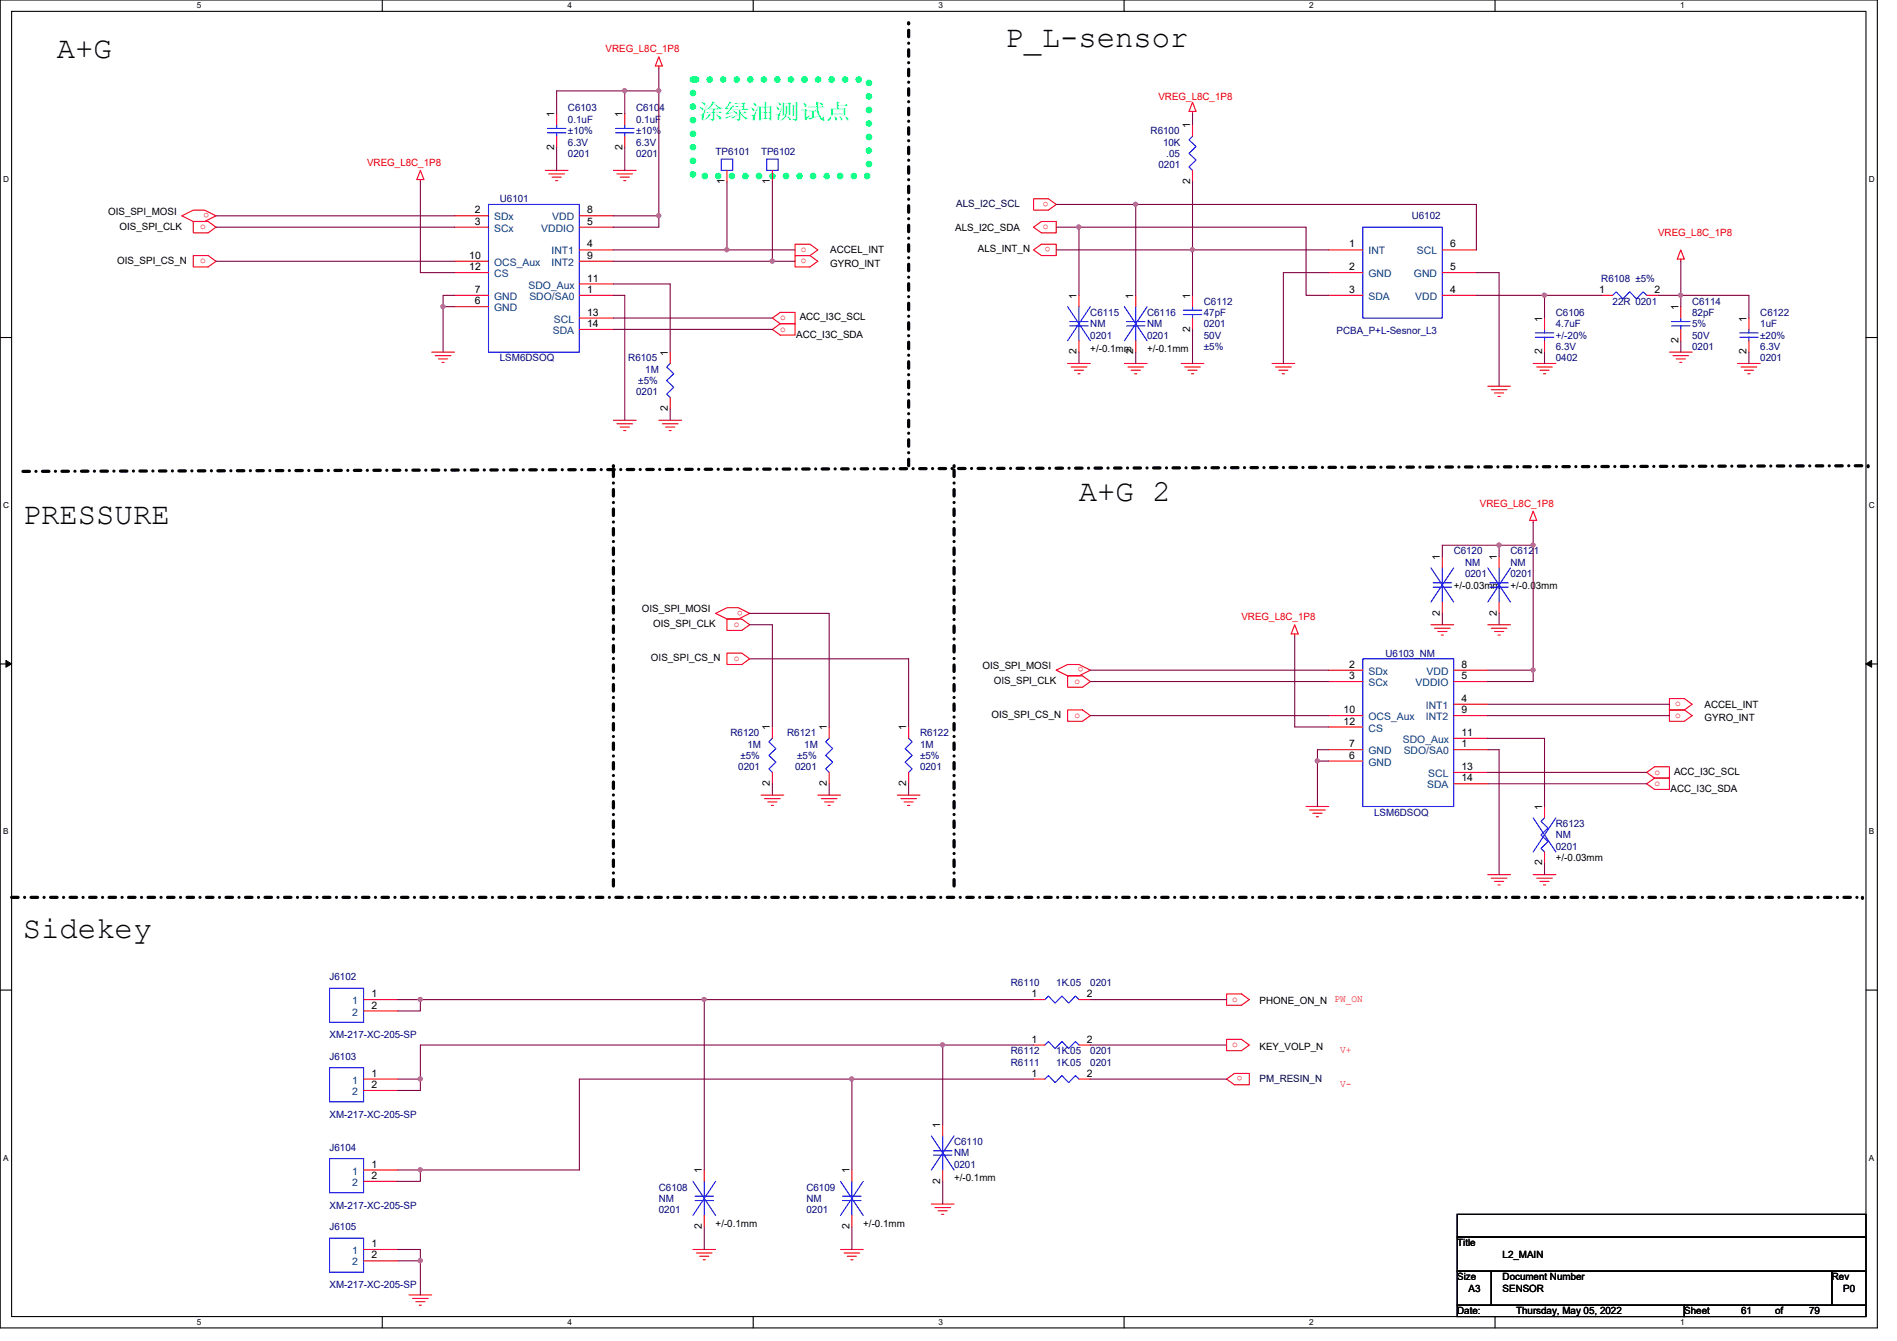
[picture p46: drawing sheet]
<svg xmlns="http://www.w3.org/2000/svg" width="297mm" height="210mm" viewBox="0 0 297 210" stroke-linecap="round" stroke-linejoin="round" font-family="sans-serif">
<defs><g id="words">
<g font-size="4.8">
<text x="8.9" y="9.1">A+G</text>
<text x="157.4" y="7.3">P_L-sensor</text>
<text x="3.6" y="82">PRESSURE</text>
<text x="168.9" y="78.4">A+G 2</text>
<text x="3.6" y="146.9">Sidekey</text>
</g>
<text font-size="3.3" fill="#00ff80" x="109.4" y="18.7">涂涂涂测测涂</text>
<g font-size="1.6" fill="#f00">
<text x="94.8" y="8.2">VREG_L8C_1P8</text>
<text x="181.4" y="15.7">VREG_L8C_1P8</text>
<text x="57.5" y="26">VREG_L8C_1P8</text>
<text x="31.3" y="35.9">o</text>
<text x="32.8" y="33.4" transform="rotate(180 32.8 33.4)">o</text>
<text x="163.3" y="35.9">o</text>
<text x="164.2" y="31.6" transform="rotate(180 164.2 31.6)">o</text>
<text x="31.3" y="41.2">o</text>
<text x="125.4" y="39.5">o</text>
<text x="125.4" y="41.2">o</text>
<text x="164.5" y="38.7" transform="rotate(180 164.5 38.7)">o</text>
<text x="259.6" y="37">VREG_L8C_1P8</text>
<text x="122.2" y="50.1">o</text>
<text x="122.2" y="51.9">o</text>
<text x="231.7" y="79.3">VREG_L8C_1P8</text>
<text x="116.3" y="95.6" transform="rotate(180 116.3 95.6)">o</text>
<text x="114.9" y="98.1">o</text>
<text x="194.4" y="97.1">VREG_L8C_1P8</text>
<text x="114.9" y="103.5">o</text>
<text x="168.2" y="107">o</text>
<text x="169.7" y="104.5" transform="rotate(180 169.7 104.5)">o</text>
<text x="168.2" y="112.4">o</text>
<text x="262.3" y="110.6">o</text>
<text x="262.3" y="112.4">o</text>
<text x="259.1" y="121.2">o</text>
<text x="259.1" y="123">o</text>
<text x="193" y="156.8">o</text>
<text x="209" y="156.8">PW_ON</text>
<text x="193" y="163.9">o</text>
<text x="209.8" y="164.8">V+</text>
<text x="194.6" y="168.5" transform="rotate(180 194.6 168.5)">o</text>
<text x="209.8" y="170.1">V-</text>
</g>
<g font-size="1.6" fill="#000080">
<text x="88.9" y="17.4">C6103</text>
<text x="99.6" y="17.4">C6104</text>
<text x="88.9" y="19.2">0.1uF</text>
<text x="88.9" y="22.8">6.3V</text>
<text x="88.9" y="21">±10%</text>
<text x="99.6" y="19.2">0.1uF</text>
<text x="99.6" y="22.8">6.3V</text>
<text x="99.6" y="21">±10%</text>
<text x="180.2" y="21">R6100</text>
<text x="182.1" y="22.8">10K</text>
<text x="88.9" y="24.6">0201</text>
<text x="99.6" y="24.6">0201</text>
<text x="112.1" y="24.2">TP6101</text>
<text x="119.2" y="24.2">TP6102</text>
<text x="181.4" y="26.3">0201</text>
<text x="182.6" y="24.6">.05</text>
<text x="78.3" y="31.7">U6101</text>
<text x="221.1" y="34.3">U6102</text>
<text x="188.5" y="47.7">C6112</text>
<text x="250.7" y="44.1">R6108 ±5%</text>
<text x="252.5" y="47.7">22R 0201</text>
<text x="265" y="47.7">C6114</text>
<text x="170.7" y="49.4">C6115</text>
<text x="170.7" y="51.2">NM</text>
<text x="170.7" y="53">0201</text>
<text x="179.6" y="49.4">C6116</text>
<text x="179.6" y="51.2">NM</text>
<text x="179.6" y="53">0201</text>
<text x="188.5" y="49.4">47pF</text>
<text x="188.5" y="51.2">0201</text>
<text x="188.5" y="53">50V</text>
<text x="209.3" y="52.3">PCBA_P+L-Sesnor_L3</text>
<text x="243.6" y="49.4">C6106</text>
<text x="243.6" y="51.2">4.7uF</text>
<text x="243.6" y="53">+/-20%</text>
<text x="265" y="49.4">82pF</text>
<text x="265" y="53">50V</text>
<text x="265" y="51.2">5%</text>
<text x="275.6" y="49.4">C6122</text>
<text x="275.6" y="51.2">1uF</text>
<text x="275.6" y="53">±20%</text>
<text x="78.3" y="56.6">LSM6DSOQ</text>
<text x="98.4" y="56.6">R6105</text>
<text x="101" y="58.3">1M</text>
<text x="188.5" y="54.8">±5%</text>
<text x="243.6" y="56.6">0402</text>
<text x="243.6" y="54.8">6.3V</text>
<text x="265" y="54.8">0201</text>
<text x="275.6" y="56.6">0201</text>
<text x="275.6" y="54.8">6.3V</text>
<text x="99.6" y="61.9">0201</text>
<text x="99.9" y="60.1">±5%</text>
<text x="227.6" y="86.8">C6120</text>
<text x="229.4" y="88.6">NM</text>
<text x="236.5" y="86.8">C6121</text>
<text x="236.5" y="88.6">NM</text>
<text x="229.4" y="90.3">0201</text>
<text x="236.5" y="90.3">0201</text>
<text x="217" y="102.8">U6103_NM</text>
<text x="114.4" y="115.2">R6120</text>
<text x="115.9" y="118.8">±5%</text>
<text x="117" y="117">1M</text>
<text x="123.3" y="115.2">R6121</text>
<text x="124.8" y="118.8">±5%</text>
<text x="125.9" y="117">1M</text>
<text x="144.1" y="115.2">R6122</text>
<text x="144.1" y="117">1M</text>
<text x="144.1" y="118.8">±5%</text>
<text x="115.6" y="120.6">0201</text>
<text x="124.5" y="120.6">0201</text>
<text x="144.1" y="120.6">0201</text>
<text x="215.2" y="127.7">LSM6DSOQ</text>
<text x="243.6" y="129.5">R6123</text>
<text x="243.6" y="131.2">NM</text>
<text x="243.6" y="133">0201</text>
<text x="51.6" y="153.5">J6102</text>
<text x="158.3" y="154.3">R6110</text>
<text x="165.4" y="154.3">1K.05</text>
<text x="170.7" y="154.3">0201</text>
<text x="51.6" y="162.5">XM-217-XC-205-SP</text>
<text x="51.6" y="165.9">J6103</text>
<text x="158.3" y="166.8">R6111</text>
<text x="158.3" y="165">R6112</text>
<text x="165.4" y="166.8">1K.05</text>
<text x="165.4" y="165">1K.05</text>
<text x="170.7" y="166.8">0201</text>
<text x="170.7" y="165">0201</text>
<text x="51.6" y="175">XM-217-XC-205-SP</text>
<text x="149.4" y="179.2">C6110</text>
<text x="51.6" y="180.1">J6104</text>
<text x="149.4" y="181">NM</text>
<text x="149.4" y="182.8">0201</text>
<text x="51.6" y="189.2">XM-217-XC-205-SP</text>
<text x="103.2" y="186.4">C6108</text>
<text x="103.2" y="188.1">NM</text>
<text x="103.2" y="189.9">0201</text>
<text x="126.3" y="186.4">C6109</text>
<text x="126.3" y="188.1">NM</text>
<text x="126.3" y="189.9">0201</text>
<text x="51.6" y="192.6">J6105</text>
<text x="51.6" y="201.6">XM-217-XC-205-SP</text>
</g>
<g font-size="1.6">
<text x="86.8" y="23.5" transform="rotate(-90 86.8 23.5)">2</text>
<text x="86.8" y="18.3" transform="rotate(-90 86.8 18.3)">1</text>
<text x="97.4" y="23.5" transform="rotate(-90 97.4 23.5)">2</text>
<text x="97.4" y="18.3" transform="rotate(-90 97.4 18.3)">1</text>
<text x="186.3" y="20.1" transform="rotate(-90 186.3 20.1)">1</text>
<text x="113.5" y="28.8" transform="rotate(-90 113.5 28.8)">1</text>
<text x="120.6" y="28.8" transform="rotate(-90 120.6 28.8)">1</text>
<text x="186.3" y="28.8" transform="rotate(-90 186.3 28.8)">2</text>
<text x="16.9" y="33.6">OIS_SPI_MOSI</text>
<text x="18.7" y="35.9">OIS_SPI_CLK</text>
<text x="74.4" y="33.4">2</text>
<text x="74.4" y="35.2">3</text>
<text x="91.9" y="33.4">8</text>
<text x="91.9" y="35.2">5</text>
<text x="18.4" y="41.3">OIS_SPI_CS_N</text>
<text x="73.5" y="40.5">10</text>
<text x="91.9" y="38.7">4</text>
<text x="91.9" y="40.5">9</text>
<text x="130" y="39.7">ACCEL_INT</text>
<text x="130" y="41.8">GYRO_INT</text>
<text x="149.6" y="36.1">ALS_I2C_SDA</text>
<text x="153.1" y="39.5">ALS_INT_N</text>
<text x="211.3" y="38.7">1</text>
<text x="227.1" y="38.7">6</text>
<text x="73.5" y="42.3">12</text>
<text x="74.4" y="47.6">6</text>
<text x="74.4" y="45.8">7</text>
<text x="91.9" y="44.1">11</text>
<text x="91.9" y="45.8">1</text>
<text x="168.6" y="46.8" transform="rotate(-90 168.6 46.8)">1</text>
<text x="177.5" y="46.8" transform="rotate(-90 177.5 46.8)">1</text>
<text x="186.3" y="46.8" transform="rotate(-90 186.3 46.8)">1</text>
<text x="211.3" y="42.3">2</text>
<text x="211.3" y="45.8">3</text>
<text x="227.1" y="42.3">5</text>
<text x="227.1" y="45.8">4</text>
<text x="250.4" y="45.8">1</text>
<text x="259.1" y="45.8">2</text>
<text x="91.9" y="51.2">14</text>
<text x="91.9" y="49.4">13</text>
<text x="124.7" y="52.8">ACC_I3C_SDA</text>
<text x="125.2" y="50.2">ACC_I3C_SCL</text>
<text x="186.3" y="51.9" transform="rotate(-90 186.3 51.9)">2</text>
<text x="241.5" y="50.3" transform="rotate(-90 241.5 50.3)">1</text>
<text x="262.8" y="53.7" transform="rotate(-90 262.8 53.7)">2</text>
<text x="262.8" y="48.6" transform="rotate(-90 262.8 48.6)">1</text>
<text x="273.5" y="50.3" transform="rotate(-90 273.5 50.3)">1</text>
<text x="104.6" y="55.7" transform="rotate(-90 104.6 55.7)">1</text>
<text x="168.6" y="55.5" transform="rotate(-90 168.6 55.5)">2</text>
<text x="170.7" y="55.1">+/-0.1mm</text>
<text x="177.5" y="55.5" transform="rotate(-90 177.5 55.5)">2</text>
<text x="179.6" y="55.1">+/-0.1mm</text>
<text x="241.5" y="55.5" transform="rotate(-90 241.5 55.5)">2</text>
<text x="273.5" y="55.5" transform="rotate(-90 273.5 55.5)">2</text>
<text x="104.6" y="64.3" transform="rotate(-90 104.6 64.3)">2</text>
<text x="225.5" y="87.7" transform="rotate(-90 225.5 87.7)">1</text>
<text x="234.4" y="87.7" transform="rotate(-90 234.4 87.7)">1</text>
<text x="100.5" y="95.8">OIS_SPI_MOSI</text>
<text x="227.6" y="92.1">+/-0.03mm</text>
<text x="236.5" y="92.1">+/-0.03mm</text>
<text x="102.3" y="98.2">OIS_SPI_CLK</text>
<text x="225.5" y="96.4" transform="rotate(-90 225.5 96.4)">2</text>
<text x="234.4" y="96.4" transform="rotate(-90 234.4 96.4)">2</text>
<text x="101.9" y="103.5">OIS_SPI_CS_N</text>
<text x="153.8" y="104.7">OIS_SPI_MOSI</text>
<text x="155.6" y="107.1">OIS_SPI_CLK</text>
<text x="211.3" y="104.5">2</text>
<text x="211.3" y="106.3">3</text>
<text x="228.9" y="104.5">8</text>
<text x="228.9" y="106.3">5</text>
<text x="155.3" y="112.4">OIS_SPI_CS_N</text>
<text x="210.4" y="111.6">10</text>
<text x="210.4" y="113.4">12</text>
<text x="228.9" y="109.9">4</text>
<text x="228.9" y="111.6">9</text>
<text x="266.9" y="110.8">ACCEL_INT</text>
<text x="266.9" y="112.9">GYRO_INT</text>
<text x="120.6" y="114.3" transform="rotate(-90 120.6 114.3)">1</text>
<text x="129.5" y="114.3" transform="rotate(-90 129.5 114.3)">1</text>
<text x="141.9" y="114.3" transform="rotate(-90 141.9 114.3)">1</text>
<text x="211.3" y="118.7">6</text>
<text x="211.3" y="117">7</text>
<text x="228.9" y="115.2">11</text>
<text x="228.9" y="117">1</text>
<text x="120.6" y="123" transform="rotate(-90 120.6 123)">2</text>
<text x="129.5" y="123" transform="rotate(-90 129.5 123)">2</text>
<text x="141.9" y="123" transform="rotate(-90 141.9 123)">2</text>
<text x="228.9" y="122.3">14</text>
<text x="228.9" y="120.5">13</text>
<text x="261.6" y="124">ACC_I3C_SDA</text>
<text x="262.1" y="121.3">ACC_I3C_SCL</text>
<text x="241.5" y="126.8" transform="rotate(-90 241.5 126.8)">1</text>
<text x="241.5" y="135.5" transform="rotate(-90 241.5 135.5)">2</text>
<text x="243.6" y="134.8">+/-0.03mm</text>
<text x="58.2" y="156.1">1</text>
<text x="58.2" y="157.9">2</text>
<text x="161.5" y="156.1">1</text>
<text x="170.2" y="156.1">2</text>
<text x="197.2" y="157.2">PHONE_ON_N</text>
<text x="161.5" y="163.2">1</text>
<text x="170.2" y="163.2">2</text>
<text x="197.2" y="164.3">KEY_VOLP_N</text>
<text x="58.2" y="168.5">1</text>
<text x="58.2" y="170.3">2</text>
<text x="161.5" y="168.5">1</text>
<text x="170.2" y="168.5">2</text>
<text x="147.2" y="176.6" transform="rotate(-90 147.2 176.6)">1</text>
<text x="58.2" y="182.8">1</text>
<text x="58.2" y="184.5">2</text>
<text x="109.9" y="183.7" transform="rotate(-90 109.9 183.7)">1</text>
<text x="133" y="183.7" transform="rotate(-90 133 183.7)">1</text>
<text x="147.2" y="185.3" transform="rotate(-90 147.2 185.3)">2</text>
<text x="149.4" y="184.9">+/-0.1mm</text>
<text x="58.2" y="195.2">1</text>
<text x="58.2" y="197">2</text>
<text x="109.9" y="192.4" transform="rotate(-90 109.9 192.4)">2</text>
<text x="112.1" y="192">+/-0.1mm</text>
<text x="133" y="192.4" transform="rotate(-90 133 192.4)">2</text>
<text x="135.2" y="192">+/-0.1mm</text>
<text x="228.2" y="195.1">Title</text>
<text x="235.3" y="196.8">L2_MAIN</text>
<text x="228.2" y="200.4">Size</text>
<text x="230" y="202.2">A3</text>
<text x="235.3" y="200.4">Document Number</text>
<text x="235.3" y="202.2">SENSOR</text>
<text x="286.8" y="200.4">Rev</text>
<text x="288.6" y="202.2">P0</text>
<text x="228.2" y="205.7">Date:</text>
<text x="237.4" y="205.7">Thursday, May 05, 2022</text>
<text x="263.7" y="205.7">Sheet</text>
<text x="272.6" y="205.7">61</text>
<text x="278" y="205.7">of</text>
<text x="283.3" y="205.7">79</text>
</g>
<g font-size="1.6" fill="#004080">
<text x="77.4" y="34.5">SDx</text>
<text x="86.5" y="34.5">VDD</text>
<text x="77.4" y="36.3">SCx</text>
<text x="77.4" y="41.6">OCS_Aux</text>
<text x="84.7" y="36.3">VDDIO</text>
<text x="86.4" y="39.8">INT1</text>
<text x="86.4" y="41.6">INT2</text>
<text x="214.3" y="39.8">INT</text>
<text x="221.9" y="39.8">SCL</text>
<text x="77.4" y="46.9">GND</text>
<text x="77.4" y="43.4">CS</text>
<text x="82.8" y="45.2">SDO_Aux</text>
<text x="82.9" y="46.9">SDO/SA0</text>
<text x="214.3" y="43.4">GND</text>
<text x="214.3" y="46.9">SDA</text>
<text x="221.4" y="43.4">GND</text>
<text x="221.6" y="46.9">VDD</text>
<text x="77.4" y="48.7">GND</text>
<text x="86.6" y="52.3">SDA</text>
<text x="86.7" y="50.5">SCL</text>
<text x="214.3" y="105.6">SDx</text>
<text x="214.3" y="107.4">SCx</text>
<text x="221.7" y="107.4">VDDIO</text>
<text x="223.4" y="105.6">VDD</text>
<text x="214.3" y="112.7">OCS_Aux</text>
<text x="223.3" y="111">INT1</text>
<text x="223.3" y="112.7">INT2</text>
<text x="214.3" y="119.8">GND</text>
<text x="214.3" y="118.1">GND</text>
<text x="214.3" y="114.5">CS</text>
<text x="219.7" y="116.3">SDO_Aux</text>
<text x="219.8" y="118.1">SDO/SA0</text>
<text x="223.5" y="123.4">SDA</text>
<text x="223.6" y="121.6">SCL</text>
<text x="55.2" y="157.2">1</text>
<text x="55.2" y="159">2</text>
<text x="55.2" y="169.6">1</text>
<text x="55.2" y="171.4">2</text>
<text x="55.2" y="183.9">1</text>
<text x="55.2" y="185.6">2</text>
<text x="55.2" y="196.3">1</text>
<text x="55.2" y="198.1">2</text>
</g>
<g font-size="1.6" fill="#000040">
<text x="149.7" y="32.4">ALS_I2C_SCL</text>
<text x="197.2" y="169.3">PM_RESIN_N</text>
</g>
<g font-size="1.3">
<text x="30.8" y="1.3">5</text>
<text x="88.9" y="1.3">4</text>
<text x="146.9" y="1.3">3</text>
<text x="205" y="1.3">2</text>
<text x="263.1" y="1.3">1</text>
<text x=".5" y="28.4">D</text>
<text x="292.6" y="28.4">D</text>
<text x=".5" y="79.5">C</text>
<text x="292.6" y="79.5">C</text>
<text x=".5" y="130.6">B</text>
<text x="292.6" y="130.6">B</text>
<text x=".5" y="181.7">A</text>
<text x="292.6" y="181.7">A</text>
<text x="30.8" y="207.4">5</text>
<text x="88.9" y="207.4">4</text>
<text x="146.9" y="207.4">3</text>
<text x="205" y="207.4">2</text>
<text x="263.1" y="207.4">1</text>
</g>
</g></defs>
<path d="M0 0h294v207.9h-294zM1.8 1.8h290.4v204.3h-290.4z" fill="none" stroke="#000" stroke-width=".17"/>
<g fill="#fff">
<path d="M30.8 .2h.7v1.4h-.7z"/>
<path d="M30.8 206.2h.7v1.4h-.7z"/>
</g>
<path d="M59.9 0v1.8M59.9 206.1v1.8" fill="none" stroke="#000" stroke-width=".17"/>
<g fill="#fff">
<path d="M88.9 .2h.6v1.4h-.6z"/>
<path d="M88.9 206.2h.6v1.4h-.6z"/>
</g>
<path d="M117.9 0v1.8M117.9 206.1v1.8" fill="none" stroke="#000" stroke-width=".17"/>
<g fill="#fff">
<path d="M146.9 .2h.7v1.4h-.7z"/>
<path d="M146.9 206.2h.7v1.4h-.7z"/>
</g>
<path d="M176 0v1.8M176 206.1v1.8" fill="none" stroke="#000" stroke-width=".17"/>
<g fill="#fff">
<path d="M205 .2h.7v1.4h-.7z"/>
<path d="M205 206.2h.7v1.4h-.7z"/>
</g>
<path d="M234.1 0v1.8M234.1 206.1v1.8" fill="none" stroke="#000" stroke-width=".17"/>
<g fill="#fff">
<path d="M263.1 .2h.7v1.4h-.7z"/>
<path d="M263.1 206.2h.7v1.4h-.7z"/>
<path d="M.5 27.3h.9v1.4h-.9z"/>
<path d="M292.6 27.3h.9v1.4h-.9z"/>
<path d="M.5 78.4h.9v1.4h-.9z"/>
<path d="M292.6 78.4h.9v1.4h-.9z"/>
</g>
<path d="M0 52.8h1.8M292.2 52.8h1.8" fill="none" stroke="#000" stroke-width=".17"/>
<g fill="#fff">
<path d="M.5 129.5h.8v1.4h-.8z"/>
<path d="M292.6 129.5h.9v1.4h-.9z"/>
</g>
<path d="M0 103.9h1.8M292.2 103.9h1.8" fill="none" stroke="#000" stroke-width=".17"/>
<path d="M.9 103.4l.9 .5-.9 .5zM292.2 103.9l.9-.5v1z" fill="#000"/>
<path d="M.9 103.4l.9 .5-.9 .5zM292.2 103.9l.9-.5v1z" fill="none" stroke="#000" stroke-width=".16"/>
<g fill="#fff">
<path d="M.5 180.5h.8v1.4h-.8z"/>
<path d="M292.6 180.5h.9v1.4h-.9z"/>
</g>
<path d="M0 155h1.8M292.2 155h1.8M228.2 190.1h64v3.5h-64zM228.2 193.6h64v5.4h-64zM228.2 199h5.3v5.3h-5.3zM233.5 199h53.3v5.3h-53.3zM286.8 199h5.4v5.3h-5.4zM228.2 204.3h35.5v1.8h-35.5zM263.7 204.3h28.5v1.8h-28.5z" fill="none" stroke="#000" stroke-width=".17"/>
<path d="M3.6 73.8l288.9-.9M142.3 72.9v-69.3M96.1 138.7v-65.8M149.4 138.7v-65.8M1.8 140.5h289.8" fill="none" stroke="#000" stroke-width=".51" stroke-dasharray="1 1 0 1"/>
<g fill="#000" stroke-dasharray="1 1 0 1">
<circle cx="142.3" cy="3.6" r=".25"/>
<circle cx="96.1" cy="72.9" r=".25"/>
<circle cx="149.4" cy="72.9" r=".25"/>
<circle cx="292.5" cy="72.9" r=".25"/>
<circle cx="291.6" cy="140.5" r=".25"/>
</g>
<path d="M108.5 12.4h27.6v15.2h-27.6z" fill="none" stroke="#00ff80" stroke-width="1.1" stroke-dasharray="0 2.1"/>
<g fill="none" stroke="#f00" stroke-width=".17">
<path d="M87.2 17.8v1.8M97.8 17.8v1.8M103.2 10.3v.4M103.2 8.9l.5 1.4h-1.1zM186.7 16l.6 1.4h-1.1zM186.7 17.4v.4M186.7 19.6v1.7M28.5 33.8l1.8-.9h1.7l1.8 .9-1.8 .9h-1.7zM30.3 34.7h2.3l1.2 .9-1.2 .8h-2.3zM65.8 28.1v.3M65.8 26.7l.6 1.4h-1.1zM71.2 33.8h5.3"/>
<path d="M71.2 35.6h5.3M85.4 26.7h3.5M85.9 27.2h2.5M86.4 27.7h1.5M87 28.3h.3M87.2 21.3v1.8M90.7 39.1h5.4M90.7 35.6h5.4M90.7 33.8h5.4M96.1 26.7h3.5M96.6 27.2h2.5M97.1 27.7h1.4"/>
<path d="M97.7 28.3h.3M97.8 21.3v1.8M113.8 26.7v1.7M120.9 26.7v1.7M124.5 38.2h2.3l1.3 .9-1.3 .9h-2.3zM161.8 35.6l1.3-.9h2.3v1.7h-2.3zM161.8 39.1l1.3-.9h2.3v1.8h-2.3zM161.8 31.1h2.4l1.2 .9-1.2 .9h-2.4zM186.7 26.7v1.7M208.1 39.1h5.3M225.8 39.1h5.4M263.2 39.1l.5 1.5h-1.1z"/>
<path d="M30.3 40h2.3l1.2 .9-1.2 .9h-2.3zM67.6 55.1h3.6M68.2 55.7h2.4M68.7 56.2h1.4M69.2 56.7h.4M71.2 48h5.3M71.2 46.2h5.3M71.2 40.9h5.3M71.2 42.7h5.3M90.7 46.2h5.4M90.7 40.9h5.4M90.7 44.4h5.4"/>
<path d="M90.7 49.8h5.4M90.7 51.6h5.4M104.9 55.1v1.8M120.9 49.8l1.3-.9h2.3v1.8h-2.3zM120.9 51.6l1.3-.9h2.3v1.8h-2.3zM124.5 40h2.3l1.3 .9-1.3 .9h-2.3zM167.2 56.9h3.5M167.7 57.4h2.5M168.2 58h1.5M168.8 58.5h.3M168.9 46.2v1.8M168.9 53.3v1.8"/>
<path d="M176.1 56.9h3.5M176.6 57.4h2.5M177.1 58h1.5M177.7 58.5h.3M177.8 46.2v1.8M177.8 53.3v1.8M185 56.9h3.5M185.5 57.4h2.5M186 58h1.4M186.6 58.5h.3M186.7 46.2v1.8M186.7 49.8v1.8"/>
<path d="M199.2 56.9h3.5M199.7 57.4h2.5M200.2 58h1.5M200.8 58.5h.3M208.1 42.7h5.3M208.1 46.2h5.3M225.8 42.7h5.4M225.8 46.2h5.4M240.1 56.9h3.5M240.6 57.4h2.5M241.1 58h1.5M241.7 58.5h.3"/>
<path d="M241.8 49.8v1.8M241.8 53.3v1.8M250.7 46.2h1.8M257.8 46.2h1.8M261.4 55.1h3.6M262 55.7h2.4M262.5 56.2h1.4M263 56.7h.4M263.2 40.6v.3M263.2 48v1.8M263.2 51.6v1.7M272.1 56.9h3.5"/>
<path d="M272.6 57.4h2.5M273.1 58h1.5M273.7 58.5h.3M273.9 49.8v1.8M273.9 53.3v1.8M96.1 65.8h3.5M96.6 66.3h2.5M97.1 66.8h1.4M97.7 67.4h.3M103.2 65.8h3.5M103.7 66.3h2.5M104.2 66.8h1.5"/>
<path d="M104.8 67.4h.3M104.9 62.2v1.8M233 60.5h3.5M233.5 61h2.5M234 61.5h1.5M234.6 62.1h.3M112.1 96l1.7-.9h1.8l1.8 .9-1.8 .9h-1.8zM113.8 96.9h2.4l1.2 .9-1.2 .9h-2.4zM202.7 99.2v.4M202.7 97.8l.6 1.4h-1.1zM224.1 97.8h3.5M224.6 98.3h2.5"/>
<path d="M225.1 98.8h1.5M225.7 99.4h.3M225.8 87.1v1.8M225.8 94.2v1.8M233 97.8h3.5M233.5 98.3h2.5M234 98.8h1.5M234.6 99.4h.3M234.7 87.1v1.8M234.7 94.2v1.8M240.1 81.4v.4M240.1 80l.5 1.4h-1.1z"/>
<path d="M113.8 102.2h2.4l1.2 .9-1.2 .9h-2.4zM120.9 113.8v1.8M129.8 113.8v1.8M142.3 113.8v1.8M165.4 104.9l1.8-.9h1.7l1.8 .9-1.8 .9h-1.7zM167.2 105.8h2.3l1.2 .9-1.2 .9h-2.3zM167.2 111.1h2.3l1.2 .9-1.2 .9h-2.3zM208.1 104.9h5.3M208.1 106.7h5.3M208.1 119.1h5.3M208.1 117.3h5.3M208.1 112h5.3"/>
<path d="M208.1 113.8h5.3M227.6 117.3h5.4M227.6 110.2h5.4M227.6 106.7h5.4M227.6 104.9h5.4M227.6 112h5.4M227.6 115.6h5.4M261.4 109.3h2.3l1.3 .9-1.3 .9h-2.3zM261.4 111.1h2.3l1.3 .9-1.3 .9h-2.3zM119.2 124.5h3.5M119.7 125h2.5M120.2 125.5h1.5"/>
<path d="M120.8 126.1h.3M120.9 120.9v1.8M128.1 124.5h3.5M128.6 125h2.5M129.1 125.5h1.5M129.7 126.1h.3M129.8 120.9v1.8M140.5 124.5h3.6M141.1 125h2.4M141.6 125.5h1.4M142.1 126.1h.3M142.3 120.9v1.8"/>
<path d="M204.5 126.2h3.6M205.1 126.8h2.4M205.6 127.3h1.4M206.1 127.8h.4M227.6 120.9h5.4M227.6 122.7h5.4M233 136.9h3.5M233.5 137.5h2.5M234 138h1.5M234.6 138.5h.3M240.1 136.9h3.5M240.6 137.5h2.5"/>
<path d="M241.1 138h1.5M241.7 138.5h.3M241.8 126.2v1.8M241.8 133.3v1.8M257.8 120.9l1.3-.9h2.3v1.8h-2.3zM257.8 122.7l1.3-.9h2.3v1.8h-2.3zM56.9 156.5h5.4M56.9 158.2h5.4M161.8 156.5h1.8M168.9 156.5h1.8M192.1 155.6h2.3l1.2 .9-1.2 .9h-2.3zM56.9 168.9h5.4"/>
<path d="M56.9 170.7h5.4M147.6 176v1.8M161.8 168.9h1.8M161.8 163.6h1.8M168.9 168.9h1.8M168.9 163.6h1.8M192.1 168.9l1.2-.9h2.3v1.8h-2.3zM192.1 162.7h2.3l1.2 .9-1.2 .9h-2.3zM56.9 195.6h5.4M56.9 197.4h5.4M56.9 183.1h5.4M56.9 184.9h5.4"/>
<path d="M108.5 195.6h3.6M109 196.1h2.5M109.6 196.6h1.4M110.1 197.2h.3M110.3 183.1v1.8M110.3 190.2v1.8M131.6 195.6h3.6M132.2 196.1h2.4M132.7 196.6h1.4M133.2 197.2h.4M133.4 183.1v1.8M133.4 190.2v1.8"/>
<path d="M145.8 188.5h3.6M146.4 189h2.4M146.9 189.5h1.4M147.4 190.1h.4M147.6 183.1v1.8M64 202.7h3.6M64.6 203.2h2.5M65.1 203.8h1.4M65.7 204.3h.3"/>
</g>
<g fill="none" stroke="#00f" stroke-width=".17">
<path d="M87.2 19.6v.5M97.8 19.6v.5M76.5 32h14.2v23.1h-14.2zM85.7 20.1h2.9M85.7 20.8h2.9M87.2 20.8v.5M96.4 20.1h2.9M96.4 20.8h2.9M97.8 20.8v.5M112.9 24.9h1.8v1.8h-1.8zM120.1 24.9h1.7v1.8h-1.7zM186.7 21.3l-.5 .6 1.1 1-1.1 1.1 1.1 1.1-1.1 1 .5 .6"/>
<path d="M213.4 35.6h12.4v14.2h-12.4zM104.9 56.9l-.5 .5 1.1 1.1-1.1 1.1 1.1 1-1.1 1.1 .5 .5M167.2 48l3.5 5.3M167.5 50.3h2.9M167.5 51h2.9M168.9 48v2.3M168.9 51v2.3M170.7 48l-3.5 5.3M176.1 48l3.5 5.3M176.4 50.3h2.9M176.4 51h2.9M177.8 48v2.3"/>
<path d="M177.8 51v2.3M179.6 48l-3.5 5.3M185.3 48.6h2.9M185.3 49.2h2.9M186.7 48v.6M186.7 49.2v.6M240.4 52.1h2.9M240.4 52.8h2.9M241.8 51.6v.5M241.8 52.8v.5M252.5 46.2l.6-.5 1 1.1 1.1-1.1 1 1.1 1.1-1.1 .5 .5M261.7 50.3h2.9"/>
<path d="M261.7 51h2.9M263.2 49.8v.5M263.2 51v.6M272.4 52.1h2.9M272.4 52.8h2.9M273.9 51.6v.5M273.9 52.8v.5M224.1 88.9l3.5 5.3M224.4 91.2h2.9M224.4 91.9h2.9M225.8 88.9v2.3M225.8 91.9v2.3"/>
<path d="M227.6 88.9l-3.5 5.3M233 88.9l3.5 5.3M233.3 91.2h2.9M233.3 91.9h2.9M234.7 88.9v2.3M234.7 91.9v2.3M236.5 88.9l-3.5 5.3M120.9 115.6l-.5 .5 1.1 1.1-1.1 1 1.1 1.1-1.1 1.1 .5 .5M129.8 115.6l-.5 .5 1.1 1.1-1.1 1 1.1 1.1-1.1 1.1 .5 .5M142.3 115.6l.5 .5-1.1 1.1 1.1 1-1.1 1.1 1.1 1.1-.5 .5M213.4 103.1h14.2v23.1h-14.2zM240.1 128l3.5 5.3"/>
<path d="M241.8 128l-.5 .6 1.1 1-1.1 1.1 1.1 1-1.1 1.1 .5 .6M243.6 128l-3.5 5.4M51.6 154.7h5.3v5.3h-5.3zM163.6 156.5l.6-.6 1 1.1 1.1-1.1 1 1.1 1.1-1.1 .5 .6M51.6 167.1h5.3v5.4h-5.3zM145.8 177.8l3.6 5.3M147.6 177.8v2.3M149.4 177.8l-3.6 5.3M163.6 168.9l.6-.5 1 1.1 1.1-1.1 1 1.1 1.1-1.1 .5 .5M163.6 163.6l.6-.6 1 1.1 1.1-1.1 1 1.1 1.1-1.1 .5 .6M51.6 193.8h5.3v5.3h-5.3zM51.6 181.4h5.3v5.3h-5.3z"/>
<path d="M108.5 184.9l3.6 5.3M108.8 187.2h2.9M108.8 187.9h2.9M110.3 184.9v2.3M110.3 187.9v2.3M112.1 184.9l-3.6 5.3M131.6 184.9l3.6 5.3M131.9 187.2h2.9M131.9 187.9h2.9M133.4 184.9v2.3M133.4 187.9v2.3M135.2 184.9l-3.6 5.3"/>
<path d="M146.2 180.1h2.9M146.2 180.8h2.9M147.6 180.8v2.3"/>
</g>
<path d="M110.3 156.5h51.5" fill="none" stroke="#800040" stroke-width=".17"/>
<circle cx="110.3" cy="156.4" r=".32" fill="#f0f"/>
<circle cx="110.3" cy="156.4" r=".32" fill="none" stroke="#f0f" stroke-width=".17"/>
<path d="M170.7 156.5h21.4M90.7 168.9h71.1" fill="none" stroke="#800040" stroke-width=".17"/>
<circle cx="133.4" cy="168.9" r=".32" fill="#f0f"/>
<circle cx="133.4" cy="168.9" r=".32" fill="none" stroke="#f0f" stroke-width=".17"/>
<path d="M65.8 163.6h81.8M133.4 168.9v14.2M147.6 163.6v12.4M147.6 163.6h14.2M170.7 168.9h21.4" fill="none" stroke="#800040" stroke-width=".17"/>
<circle cx="147.6" cy="163.5" r=".32" fill="#f0f"/>
<circle cx="147.6" cy="163.5" r=".32" fill="none" stroke="#f0f" stroke-width=".17"/>
<path d="M231.2 46.2h10.6M62.3 156.5h3.5M62.3 170.7h3.5M65.8 163.6v5.3M90.7 168.9v14.2M170.7 163.6h21.4M62.3 183.1h3.5M110.3 192v3.6M133.4 192v3.6M147.6 184.9v3.6" fill="none" stroke="#800040" stroke-width=".17"/>
<circle cx="241.8" cy="46.2" r=".32" fill="#f0f"/>
<circle cx="241.8" cy="46.2" r=".32" fill="none" stroke="#f0f" stroke-width=".17"/>
<path d="M186.7 17.8v1.8M259.6 46.2h3.6M263.2 40.9v5.3M263.2 46.2v1.8" fill="none" stroke="#800040" stroke-width=".17"/>
<circle cx="263.2" cy="46.2" r=".32" fill="#f0f"/>
<circle cx="263.2" cy="46.2" r=".32" fill="none" stroke="#f0f" stroke-width=".17"/>
<path d="M165.4 32h12.4M186.7 28.4v10.7M231.2 32h-53.4v14.2M263.2 53.3v1.8" fill="none" stroke="#800040" stroke-width=".17"/>
<circle cx="177.8" cy="32" r=".32" fill="#f0f"/>
<circle cx="177.8" cy="32" r=".32" fill="none" stroke="#f0f" stroke-width=".17"/>
<path d="M165.4 35.6h39.1" fill="none" stroke="#800040" stroke-width=".17"/>
<circle cx="168.9" cy="35.5" r=".32" fill="#f0f"/>
<circle cx="168.9" cy="35.5" r=".32" fill="none" stroke="#f0f" stroke-width=".17"/>
<path d="M165.4 39.1h21.3M231.2 42.7h3.5" fill="none" stroke="#800040" stroke-width=".17"/>
<circle cx="186.7" cy="39.1" r=".32" fill="#f0f"/>
<circle cx="186.7" cy="39.1" r=".32" fill="none" stroke="#f0f" stroke-width=".17"/>
<path d="M208.1 39.1h-21.4v7.1M168.9 55.1v1.8M177.8 55.1v1.8M186.7 51.6v5.3M208.1 42.7h-7.1v14.2M234.7 42.7v17.8M110.3 156.5v26.6M62.3 168.9h3.5v1.8M62.3 197.4h3.5v5.3" fill="none" stroke="#800040" stroke-width=".17"/>
<circle cx="65.8" cy="168.9" r=".32" fill="#f0f"/>
<circle cx="65.8" cy="168.9" r=".32" fill="none" stroke="#f0f" stroke-width=".17"/>
<path d="M110.3 156.5h-44.5v1.7h-3.5" fill="none" stroke="#800040" stroke-width=".17"/>
<circle cx="65.8" cy="156.4" r=".32" fill="#f0f"/>
<circle cx="65.8" cy="156.4" r=".32" fill="none" stroke="#f0f" stroke-width=".17"/>
<path d="M90.7 183.1h-24.9v1.8h-3.5" fill="none" stroke="#800040" stroke-width=".17"/>
<circle cx="65.8" cy="183.1" r=".32" fill="#f0f"/>
<circle cx="65.8" cy="183.1" r=".32" fill="none" stroke="#f0f" stroke-width=".17"/>
<path d="M62.3 195.6h3.5v1.8" fill="none" stroke="#800040" stroke-width=".17"/>
<circle cx="65.8" cy="197.3" r=".32" fill="#f0f"/>
<circle cx="65.8" cy="197.3" r=".32" fill="none" stroke="#f0f" stroke-width=".17"/>
<path d="M97.8 14.2h-10.6v3.6M103.2 10.7v3.5M168.9 35.6v10.6M204.5 35.6v10.6h3.6M231.2 32v7.1M263.2 46.2h10.7" fill="none" stroke="#800040" stroke-width=".17"/>
<circle cx="97.8" cy="14.2" r=".32" fill="#f0f"/>
<circle cx="97.8" cy="14.2" r=".32" fill="none" stroke="#f0f" stroke-width=".17"/>
<path d="M97.8 17.8v-3.6h5.4v19.6" fill="none" stroke="#800040" stroke-width=".17"/>
<circle cx="103.1" cy="33.8" r=".32" fill="#f0f"/>
<circle cx="103.1" cy="33.8" r=".32" fill="none" stroke="#f0f" stroke-width=".17"/>
<circle cx="103.1" cy="14.2" r=".32" fill="#f0f"/>
<circle cx="103.1" cy="14.2" r=".32" fill="none" stroke="#f0f" stroke-width=".17"/>
<path d="M33.8 33.8h37.4M33.8 35.6h37.4M65.8 28.4v14.3M87.2 23.1v3.6M96.1 33.8h7.1v1.8h-7.1M97.8 23.1v3.6M113.8 28.4v10.7h-17.7M120.9 28.4v12.5" fill="none" stroke="#800040" stroke-width=".17"/>
<circle cx="113.8" cy="39.1" r=".32" fill="#f0f"/>
<circle cx="113.8" cy="39.1" r=".32" fill="none" stroke="#f0f" stroke-width=".17"/>
<path d="M113.8 39.1h10.7M33.8 40.9h37.4M96.1 40.9h24.8" fill="none" stroke="#800040" stroke-width=".17"/>
<circle cx="120.9" cy="40.9" r=".32" fill="#f0f"/>
<circle cx="120.9" cy="40.9" r=".32" fill="none" stroke="#f0f" stroke-width=".17"/>
<path d="M65.8 42.7h5.4M69.4 48h1.8M69.4 48v7.1M71.2 46.2h-1.8v1.8M96.1 46.2h1.7v19.6M96.1 44.4h8.8v10.7M120.9 40.9h3.6" fill="none" stroke="#800040" stroke-width=".17"/>
<circle cx="69.4" cy="48" r=".32" fill="#f0f"/>
<circle cx="69.4" cy="48" r=".32" fill="none" stroke="#f0f" stroke-width=".17"/>
<path d="M96.1 49.8h24.8M96.1 51.6h24.8M104.9 64v1.8M234.7 85.3h-8.9v1.8M234.7 85.3v1.8M240.1 81.8v3.5h-5.4" fill="none" stroke="#800040" stroke-width=".17"/>
<circle cx="234.7" cy="85.3" r=".32" fill="#f0f"/>
<circle cx="234.7" cy="85.3" r=".32" fill="none" stroke="#f0f" stroke-width=".17"/>
<path d="M240.1 85.3v19.6" fill="none" stroke="#800040" stroke-width=".17"/>
<circle cx="240" cy="85.3" r=".32" fill="#f0f"/>
<circle cx="240" cy="85.3" r=".32" fill="none" stroke="#f0f" stroke-width=".17"/>
<path d="M202.7 99.6v14.2M170.7 104.9h37.4M233 104.9h7.1v1.8" fill="none" stroke="#800040" stroke-width=".17"/>
<circle cx="240" cy="104.9" r=".32" fill="#f0f"/>
<circle cx="240" cy="104.9" r=".32" fill="none" stroke="#f0f" stroke-width=".17"/>
<path d="M170.7 106.7h37.4M170.7 112h37.4M202.7 113.8h5.4M208.1 117.3h-1.8v1.8M233 106.7h7.1M233 110.2h28.4M233 112h28.4M233 115.6h8.8v10.6" fill="none" stroke="#800040" stroke-width=".17"/>
<circle cx="206.3" cy="119.1" r=".32" fill="#f0f"/>
<circle cx="206.3" cy="119.1" r=".32" fill="none" stroke="#f0f" stroke-width=".17"/>
<g fill="none" stroke="#800040" stroke-width=".17">
<path d="M241.8 55.1v1.8M250.7 46.2h-8.9v3.6M273.9 46.2v3.6M273.9 55.1v1.8M117.4 97.8h3.5v16M117.4 96h12.4v17.8M225.8 96v1.8M234.7 96v1.8M117.4 103.1h24.9v10.7M208.1 119.1h-1.8v7.1M233 117.3h1.7v19.6M120.9 122.7v1.8"/>
<path d="M129.8 122.7v1.8M142.3 122.7v1.8M233 120.9h24.8M233 122.7h24.8M241.8 135.1v1.8"/>
</g>
<circle cx="110.3" cy="156.4" r=".32" fill="#f0f"/>
<circle cx="110.3" cy="156.4" r=".32" fill="none" stroke="#f0f" stroke-width=".17"/>
<circle cx="133.4" cy="168.9" r=".32" fill="#f0f"/>
<circle cx="133.4" cy="168.9" r=".32" fill="none" stroke="#f0f" stroke-width=".17"/>
<circle cx="147.6" cy="163.5" r=".32" fill="#f0f"/>
<circle cx="147.6" cy="163.5" r=".32" fill="none" stroke="#f0f" stroke-width=".17"/>
<circle cx="241.8" cy="46.2" r=".32" fill="#f0f"/>
<circle cx="241.8" cy="46.2" r=".32" fill="none" stroke="#f0f" stroke-width=".17"/>
<circle cx="263.2" cy="46.2" r=".32" fill="#f0f"/>
<circle cx="263.2" cy="46.2" r=".32" fill="none" stroke="#f0f" stroke-width=".17"/>
<circle cx="177.8" cy="32" r=".32" fill="#f0f"/>
<circle cx="177.8" cy="32" r=".32" fill="none" stroke="#f0f" stroke-width=".17"/>
<circle cx="168.9" cy="35.5" r=".32" fill="#f0f"/>
<circle cx="168.9" cy="35.5" r=".32" fill="none" stroke="#f0f" stroke-width=".17"/>
<circle cx="186.7" cy="39.1" r=".32" fill="#f0f"/>
<circle cx="186.7" cy="39.1" r=".32" fill="none" stroke="#f0f" stroke-width=".17"/>
<circle cx="65.8" cy="168.9" r=".32" fill="#f0f"/>
<circle cx="65.8" cy="168.9" r=".32" fill="none" stroke="#f0f" stroke-width=".17"/>
<circle cx="65.8" cy="156.4" r=".32" fill="#f0f"/>
<circle cx="65.8" cy="156.4" r=".32" fill="none" stroke="#f0f" stroke-width=".17"/>
<circle cx="65.8" cy="183.1" r=".32" fill="#f0f"/>
<circle cx="65.8" cy="183.1" r=".32" fill="none" stroke="#f0f" stroke-width=".17"/>
<circle cx="65.8" cy="197.3" r=".32" fill="#f0f"/>
<circle cx="65.8" cy="197.3" r=".32" fill="none" stroke="#f0f" stroke-width=".17"/>
<circle cx="97.8" cy="14.2" r=".32" fill="#f0f"/>
<circle cx="97.8" cy="14.2" r=".32" fill="none" stroke="#f0f" stroke-width=".17"/>
<circle cx="103.1" cy="33.8" r=".32" fill="#f0f"/>
<circle cx="103.1" cy="33.8" r=".32" fill="none" stroke="#f0f" stroke-width=".17"/>
<circle cx="103.1" cy="14.2" r=".32" fill="#f0f"/>
<circle cx="103.1" cy="14.2" r=".32" fill="none" stroke="#f0f" stroke-width=".17"/>
<circle cx="113.8" cy="39.1" r=".32" fill="#f0f"/>
<circle cx="113.8" cy="39.1" r=".32" fill="none" stroke="#f0f" stroke-width=".17"/>
<circle cx="120.9" cy="40.9" r=".32" fill="#f0f"/>
<circle cx="120.9" cy="40.9" r=".32" fill="none" stroke="#f0f" stroke-width=".17"/>
<circle cx="69.4" cy="48" r=".32" fill="#f0f"/>
<circle cx="69.4" cy="48" r=".32" fill="none" stroke="#f0f" stroke-width=".17"/>
<circle cx="234.7" cy="85.3" r=".32" fill="#f0f"/>
<circle cx="234.7" cy="85.3" r=".32" fill="none" stroke="#f0f" stroke-width=".17"/>
<circle cx="240" cy="85.3" r=".32" fill="#f0f"/>
<circle cx="240" cy="85.3" r=".32" fill="none" stroke="#f0f" stroke-width=".17"/>
<circle cx="240" cy="104.9" r=".32" fill="#f0f"/>
<circle cx="240" cy="104.9" r=".32" fill="none" stroke="#f0f" stroke-width=".17"/>
<circle cx="206.3" cy="119.1" r=".32" fill="#f0f"/>
<circle cx="206.3" cy="119.1" r=".32" fill="none" stroke="#f0f" stroke-width=".17"/>
<use href="#words"/>
</svg>
